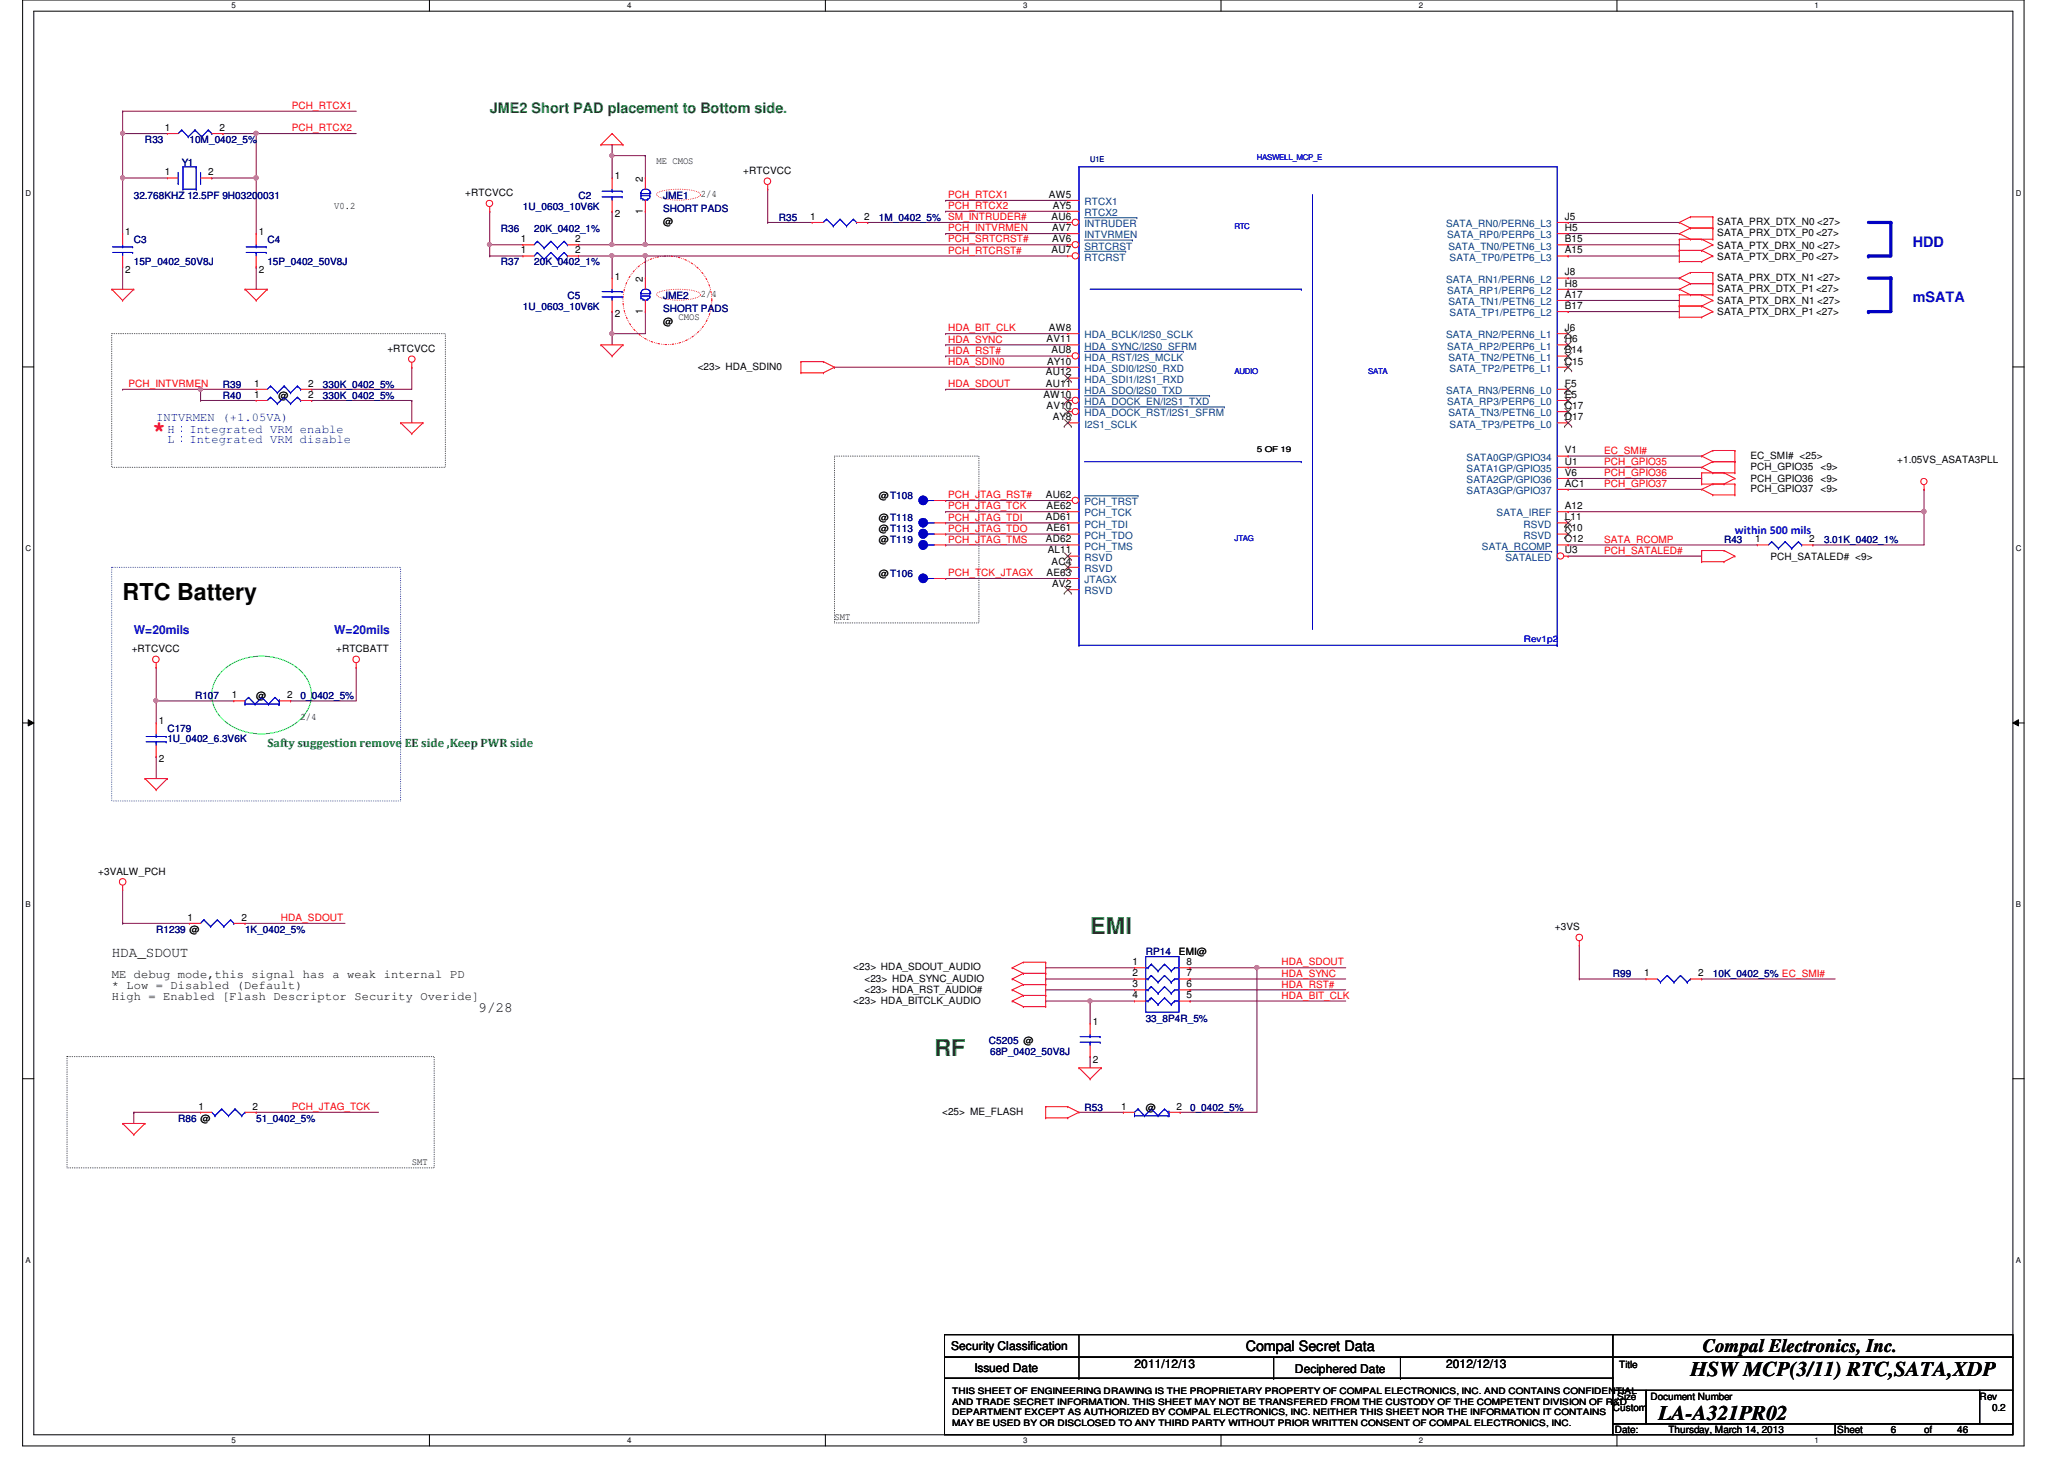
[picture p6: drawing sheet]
<svg xmlns="http://www.w3.org/2000/svg" width="297mm" height="210mm" viewBox="0 0 297 210" stroke-linecap="round" stroke-linejoin="round" font-family="sans-serif">
<defs><g id="words">
<text font-size="3.3" x="17.6" y="86.4">RTC Battery</text>
<g font-size="3.3" fill="#008000">
<text x="156.9" y="134.4">EMI</text>
<text x="134.5" y="152">RF</text>
</g>
<text font-size="3.2" fill="#f00" x="22" y="62.8">*</text>
<g font-size="3">
<text x="243.3" y="198">HSW MCP(3/11) RTC,SATA,XDP</text>
<text x="238.7" y="204.3">LA-A321PR02</text>
</g>
<text font-size="2.7" x="245.1" y="194.5">Compal Electronics, Inc.</text>
<text font-size="2.1" fill="#008000" x="70.5" y="16.3">JME2 Short PAD placement to Bottom side.</text>
<g font-size="2.1" fill="#00f">
<text x="275.3" y="35.5">HDD</text>
<text x="275.3" y="43.5">mSATA</text>
</g>
<g font-size="2.1">
<text x="16.1" y="137.6">HDA_SDOUT</text>
<text x="68.9" y="145.6">9/28</text>
<text x="179.3" y="194.4">Compal Secret Data</text>
</g>
<g font-size="1.7" fill="#00f">
<text x="22.5" y="60.6">INTVRMEN (+1.05VA)</text>
<text x="24.1" y="63.8">L：Integrated VRM disable</text>
<text x="24.1" y="62.2">H：Integrated VRM enable</text>
<text x="249.7" y="76.9">within 500 mils</text>
<text x="19.3" y="91.2">W=20mils</text>
<text x="48.1" y="91.2">W=20mils</text>
</g>
<text font-size="1.7" fill="#008000" x="38.5" y="107.4">Safty suggestion remove EE side ,Keep PWR side</text>
<g font-size="1.7">
<text x="16.1" y="140.6">ME debug mode,this signal has a weak internal PD</text>
<text x="16.1" y="142.2">* Low = Disabled (Default)</text>
<text x="16.1" y="143.8">High = Enabled [Flash Descriptor Security Overide]</text>
<text x="136.9" y="194.3">Security Classification</text>
<text x="140.2" y="197.3">Issued Date</text>
<text x="163.3" y="196.8">2011/12/13</text>
<text x="186.3" y="197.5">Deciphered Date</text>
<text x="208.1" y="196.8">2012/12/13</text>
</g>
<g font-size="1.4" fill="#f00">
<text x="42" y="15.7">PCH_RTCX1</text>
<text x="42" y="18.9">PCH_RTCX2</text>
<text x="136.4" y="28.5">PCH_RTCX1</text>
<text x="136.4" y="30.1">PCH_RTCX2</text>
<text x="136.4" y="33.3">PCH_INTVRMEN</text>
<text x="136.4" y="34.9">PCH_SRTCRST#</text>
<text x="136.4" y="36.5">PCH_RTCRST#</text>
<text x="136.4" y="47.7">HDA_BIT_CLK</text>
<text x="136.4" y="49.3">HDA_SYNC</text>
<text x="136.4" y="50.9">HDA_RST#</text>
<text x="136.4" y="52.5">HDA_SDIN0</text>
<text x="18.5" y="55.7">PCH_INTVRMEN</text>
<text x="136.4" y="55.7">HDA_SDOUT</text>
<text x="230.8" y="65.3">EC_SMI#</text>
<text x="136.4" y="71.7">PCH_JTAG_RST#</text>
<text x="230.8" y="66.9">PCH_GPIO35</text>
<text x="230.8" y="70.1">PCH_GPIO37</text>
<text x="230.8" y="68.5">PCH_GPIO36</text>
<text x="136.4" y="73.3">PCH_JTAG_TCK</text>
<text x="136.4" y="74.9">PCH_JTAG_TDI</text>
<text x="136.4" y="76.5">PCH_JTAG_TDO</text>
<text x="136.4" y="82.9">PCH_TCK_JTAGX</text>
<text x="136.4" y="78.1">PCH_JTAG_TMS</text>
<text x="230.8" y="78.1">SATA_RCOMP</text>
<text x="230.8" y="79.7">PCH_SATALED#</text>
<text x="40.4" y="132.5">HDA_SDOUT</text>
<text x="184.4" y="143.7">HDA_BIT_CLK</text>
<text x="184.4" y="142.1">HDA_RST#</text>
<text x="184.4" y="140.5">HDA_SYNC</text>
<text x="184.4" y="138.9">HDA_SDOUT</text>
<text x="42" y="159.7">PCH_JTAG_TCK</text>
</g>
<g font-size="1.4" fill="#000080">
<text x="20.9" y="20.6">R33</text>
<text x="26.2" y="23.9">Y1</text>
<text x="27.3" y="20.6">10M_0402_5%</text>
<text x="19.3" y="28.6">32.768KHZ 12.5PF 9H03200031</text>
<text x="83.3" y="28.6">C2</text>
<text x="95.4" y="28.6">JME1</text>
<text x="19.3" y="35">C3</text>
<text x="38.5" y="35">C4</text>
<text x="72.1" y="33.4">R36</text>
<text x="75.3" y="30.2">1U_0603_10V6K</text>
<text x="76.9" y="33.4">20K_0402_1%</text>
<text x="95.4" y="30.5">SHORT PADS</text>
<text x="112.1" y="31.7">R35</text>
<text x="126.5" y="31.7">1M_0402_5% SM_INTRUDER#</text>
<text x="19.3" y="38.2">15P_0402_50V8J</text>
<text x="38.5" y="38.2">15P_0402_50V8J</text>
<text x="72.1" y="38.2">R37</text>
<text x="76.9" y="38.2">20K_0402_1%</text>
<text x="75.3" y="44.6">1U_0603_10V6K</text>
<text x="81.7" y="43">C5</text>
<text x="95.4" y="43">JME2</text>
<text x="95.4" y="44.9">SHORT PADS</text>
<text x="32.1" y="57.4">R40</text>
<text x="32.1" y="55.8">R39</text>
<text x="46.5" y="57.4">330K_0402_5%</text>
<text x="46.5" y="55.8">330K_0402_5%</text>
<text x="248.1" y="78.2">R43</text>
<text x="262.5" y="78.2">3.01K_0402_1%</text>
<text x="28.1" y="100.6">R107</text>
<text x="43.3" y="100.6">0_0402_5%</text>
<text x="24.1" y="105.4">C179</text>
<text x="24.1" y="106.8">1U_0402_6.3V6K</text>
<text x="22.5" y="134.2">R1239 @</text>
<text x="35.3" y="134.2">1K_0402_5%</text>
<text x="164.9" y="137.4">RP14</text>
<text x="232.1" y="140.6">R99</text>
<text x="246.5" y="140.6">10K_0402_5% EC_SMI#</text>
<text x="164.9" y="147">33_8P4R_5%</text>
<text x="142.3" y="150.2">C5205 @</text>
<text x="142.5" y="151.8">68P_0402_50V8J</text>
<text x="25.7" y="161.4">R86 @</text>
<text x="36.9" y="161.4">51_0402_5%</text>
<text x="156.1" y="159.8">R53</text>
<text x="171.3" y="159.8">0_0402_5%</text>
</g>
<g font-size="1.4">
<text x="23.7" y="18.8">1</text>
<text x="31.6" y="18.8">2</text>
<text x="94.5" y="23.6">ME CMOS</text>
<text x="23.7" y="25.2">1</text>
<text x="30" y="25.2">2</text>
<text x="67" y="28.2">+RTCVCC</text>
<text x="88.5" y="25.8">1</text>
<text x="92.5" y="26.1" transform="rotate(-90 92.5 26.1)">2</text>
<text x="100.9" y="28.4">2/4</text>
<text x="107" y="25.1">+RTCVCC</text>
<text x="151" y="28.4">AW5</text>
<text x="18" y="33.8">1</text>
<text x="37.2" y="33.8">1</text>
<text x="48.1" y="30">V0.2</text>
<text x="75" y="34.8">1</text>
<text x="82.8" y="34.8">2</text>
<text x="88.5" y="31.3">2</text>
<text x="92.5" y="30.7" transform="rotate(-90 92.5 30.7)">1</text>
<text x="95.4" y="32.4">@</text>
<text x="116.6" y="31.6">1</text>
<text x="124.4" y="31.6">2</text>
<text x="151.3" y="31.6">AU6</text>
<text x="151.4" y="33.2">AV7</text>
<text x="151.4" y="34.8">AV6</text>
<text x="151.5" y="30">AY5</text>
<text x="225.2" y="31.6">J5</text>
<text x="225.2" y="33.2">H5</text>
<text x="225.2" y="34.8">B15</text>
<text x="247.1" y="34">SATA_PRX_DTX_P0 &lt;27&gt;</text>
<text x="247.1" y="35.8">SATA_PTX_DRX_N0 &lt;27&gt;</text>
<text x="247.1" y="32.4">SATA_PRX_DTX_N0 &lt;27&gt;</text>
<text x="18" y="39.3">2</text>
<text x="37.2" y="39.3">2</text>
<text x="75" y="36.4">1</text>
<text x="82.8" y="36.4">2</text>
<text x="88.5" y="40.2">1</text>
<text x="92.5" y="40.5" transform="rotate(-90 92.5 40.5)">2</text>
<text x="151.3" y="36.4">AU7</text>
<text x="225.2" y="36.4">A15</text>
<text x="225.2" y="41.2">H8</text>
<text x="225.2" y="39.6">J8</text>
<text x="247.1" y="37.4">SATA_PTX_DRX_P0 &lt;27&gt;</text>
<text x="247.1" y="42">SATA_PRX_DTX_P1 &lt;27&gt;</text>
<text x="247.1" y="40.4">SATA_PRX_DTX_N1 &lt;27&gt;</text>
<text x="88.5" y="45.7">2</text>
<text x="92.5" y="45.1" transform="rotate(-90 92.5 45.1)">1</text>
<text x="95.4" y="46.8">@</text>
<text x="97.7" y="46">CMOS</text>
<text x="100.9" y="42.8">2/4</text>
<text x="151" y="47.6">AW8</text>
<text x="225.2" y="42.8">A17</text>
<text x="225.2" y="44.4">B17</text>
<text x="225.2" y="47.6">J6</text>
<text x="247.1" y="43.8">SATA_PTX_DRX_N1 &lt;27&gt;</text>
<text x="247.1" y="45.4">SATA_PTX_DRX_P1 &lt;27&gt;</text>
<text x="55.7" y="50.6">+RTCVCC</text>
<text x="100.4" y="53.2">&lt;23&gt; HDA_SDIN0</text>
<text x="150.6" y="49.2">AV11</text>
<text x="150.7" y="52.5">AY10</text>
<text x="151.3" y="50.8">AU8</text>
<text x="225.2" y="49.2">H6</text>
<text x="225.2" y="50.8">B14</text>
<text x="225.2" y="52.5">C15</text>
<text x="36.6" y="57.2">1</text>
<text x="36.6" y="55.6">1</text>
<text x="40.1" y="57.4">@</text>
<text x="44.4" y="57.2">2</text>
<text x="44.4" y="55.6">2</text>
<text x="150.2" y="57.2">AW10</text>
<text x="150.5" y="55.6">AU11</text>
<text x="150.5" y="54">AU12</text>
<text x="150.6" y="58.8">AV10</text>
<text x="225.2" y="55.6">F5</text>
<text x="225.2" y="57.2">E5</text>
<text x="225.2" y="58.8">C17</text>
<text x="151.5" y="60.5">AY8</text>
<text x="225.2" y="60.5">D17</text>
<text x="225.2" y="65.2">V1</text>
<text x="251.9" y="66">EC_SMI# &lt;25&gt;</text>
<text x="126.5" y="71.8">@T108</text>
<text x="150.5" y="71.6">AU62</text>
<text x="225.2" y="66.8">U1</text>
<text x="225.2" y="68.5">V6</text>
<text x="225.2" y="70">AC1</text>
<text x="251.9" y="67.6">PCH_GPIO35</text>
<text x="251.9" y="70.8">PCH_GPIO37</text>
<text x="251.9" y="69.4">PCH_GPIO36</text>
<text x="262" y="67.6">&lt;9&gt;</text>
<text x="262" y="70.8">&lt;9&gt;</text>
<text x="262" y="69.4">&lt;9&gt;</text>
<text x="273" y="66.6">+1.05VS_ASATA3PLL</text>
<text x="126.5" y="75">@T118</text>
<text x="126.5" y="76.6">@T113</text>
<text x="150.5" y="74.8">AD61</text>
<text x="150.6" y="73.2">AE62</text>
<text x="150.6" y="76.5">AE61</text>
<text x="225.2" y="73.2">A12</text>
<text x="225.2" y="76.5">K10</text>
<text x="225.2" y="74.8">L11</text>
<text x="126.5" y="83">@T106</text>
<text x="126.5" y="78.2">@T119</text>
<text x="150.5" y="78">AD62</text>
<text x="150.6" y="82.8">AE63</text>
<text x="150.8" y="79.6">AL11</text>
<text x="151.3" y="81.2">AC4</text>
<text x="225.2" y="78">C12</text>
<text x="225.2" y="79.6">U3</text>
<text x="252.6" y="78">1</text>
<text x="254.8" y="80.6">PCH_SATALED# &lt;9&gt;</text>
<text x="260.4" y="78">2</text>
<text x="120.1" y="89.2">SMT</text>
<text x="151.4" y="84.5">AV2</text>
<text x="19" y="93.9">+RTCVCC</text>
<text x="48.4" y="93.9">+RTCBATT</text>
<text x="33.4" y="100.5">1</text>
<text x="36.9" y="100.6">@</text>
<text x="41.3" y="100.5">2</text>
<text x="22.9" y="104.2">1</text>
<text x="43.3" y="103.6">2/4</text>
<text x="22.9" y="109.7">2</text>
<text x="14.1" y="125.9">+3VALW_PCH</text>
<text x="27" y="132.5">1</text>
<text x="34.8" y="132.5">2</text>
<text x="169.7" y="137.4">EMI@</text>
<text x="223.8" y="133.9">+3VS</text>
<text x="122.8" y="139.6">&lt;23&gt; HDA_SDOUT_AUDIO</text>
<text x="124.4" y="141.2">&lt;23&gt; HDA_SYNC_AUDIO</text>
<text x="124.4" y="142.8">&lt;23&gt; HDA_RST_AUDIO#</text>
<text x="163" y="138.9">1</text>
<text x="163" y="140.5">2</text>
<text x="163" y="142">3</text>
<text x="163" y="143.6">4</text>
<text x="170.8" y="138.9">8</text>
<text x="170.8" y="140.5">7</text>
<text x="170.8" y="142">6</text>
<text x="170.8" y="143.6">5</text>
<text x="236.6" y="140.5">1</text>
<text x="244.4" y="140.5">2</text>
<text x="122.8" y="144.4">&lt;23&gt; HDA_BITCLK_AUDIO</text>
<text x="157.3" y="147.4">1</text>
<text x="157.3" y="152.9">2</text>
<text x="28.6" y="159.6">1</text>
<text x="36.4" y="159.6">2</text>
<text x="135.6" y="160.4">&lt;25&gt; ME_FLASH</text>
<text x="161.4" y="159.6">1</text>
<text x="164.9" y="159.8">@</text>
<text x="169.3" y="159.6">2</text>
<text x="59.3" y="167.6">SMT</text>
<text x="233" y="196.8">Title</text>
<text x="232.1" y="203">Custom</text>
<text x="232.7" y="201.4">Size</text>
<text x="237.5" y="201.4">Document Number</text>
<text x="284.9" y="201.4">Rev</text>
<text x="286.7" y="203">0.2</text>
<text x="232.4" y="206.2">Date:</text>
<text x="240.1" y="206.2">Thursday, March 14, 2013</text>
<text x="264.4" y="206.2">Sheet</text>
<text x="272.1" y="206.2">6</text>
<text x="276.9" y="206.2">of</text>
<text x="281.7" y="206.2">46</text>
</g>
<g font-size="1.4" fill="#004080">
<text x="156.1" y="29.5">RTCX1</text>
<text x="156.1" y="34.3">INTVRMEN</text>
<text x="156.1" y="35.9">SRTCRST</text>
<text x="156.1" y="32.7">INTRUDER</text>
<text x="156.1" y="31.1">RTCX2</text>
<text x="208.1" y="32.7">SATA_RN0/PERN6_L3</text>
<text x="208.3" y="34.3">SATA_RP0/PERP6_L3</text>
<text x="208.4" y="35.9">SATA_TN0/PETN6_L3</text>
<text x="156.1" y="37.5">RTCRST</text>
<text x="208.1" y="40.7">SATA_RN1/PERN6_L2</text>
<text x="208.6" y="37.5">SATA_TP0/PETP6_L3</text>
<text x="208.3" y="42.3">SATA_RP1/PERP6_L2</text>
<text x="208.4" y="43.9">SATA_TN1/PETN6_L2</text>
<text x="208.6" y="45.5">SATA_TP1/PETP6_L2</text>
<text x="156.1" y="48.7">HDA_BCLK/I2S0_SCLK</text>
<text x="156.1" y="50.3">HDA_SYNC/I2S0_SFRM</text>
<text x="156.1" y="51.9">HDA_RST/I2S_MCLK</text>
<text x="156.1" y="53.5">HDA_SDI0/I2S0_RXD</text>
<text x="208.1" y="48.7">SATA_RN2/PERN6_L1</text>
<text x="208.3" y="50.3">SATA_RP2/PERP6_L1</text>
<text x="208.4" y="51.9">SATA_TN2/PETN6_L1</text>
<text x="208.6" y="53.5">SATA_TP2/PETP6_L1</text>
<text x="156.1" y="56.7">HDA_SDO/I2S0_TXD</text>
<text x="156.1" y="55.1">HDA_SDI1/I2S1_RXD</text>
<text x="156.1" y="58.3">HDA_DOCK_EN/I2S1_TXD</text>
<text x="156.1" y="59.9">HDA_DOCK_RST/I2S1_SFRM</text>
<text x="208.1" y="56.7">SATA_RN3/PERN6_L0</text>
<text x="208.3" y="58.3">SATA_RP3/PERP6_L0</text>
<text x="208.4" y="59.9">SATA_TN3/PETN6_L0</text>
<text x="156.1" y="61.5">I2S1_SCLK</text>
<text x="208.6" y="61.5">SATA_TP3/PETP6_L0</text>
<text x="211.1" y="66.3">SATA0GP/GPIO34</text>
<text x="211.1" y="67.9">SATA1GP/GPIO35</text>
<text x="211.1" y="69.5">SATA2GP/GPIO36</text>
<text x="211.1" y="71.1">SATA3GP/GPIO37</text>
<text x="156.1" y="72.7">PCH_TRST</text>
<text x="156.1" y="74.3">PCH_TCK</text>
<text x="156.1" y="75.9">PCH_TDI</text>
<text x="156.1" y="77.5">PCH_TDO</text>
<text x="215.4" y="74.3">SATA_IREF</text>
<text x="219.2" y="77.5">RSVD</text>
<text x="219.2" y="75.9">RSVD</text>
<text x="156.1" y="83.9">JTAGX</text>
<text x="156.1" y="80.7">RSVD</text>
<text x="156.1" y="82.3">RSVD</text>
<text x="156.1" y="79.1">PCH_TMS</text>
<text x="213.3" y="79.1">SATA_RCOMP</text>
<text x="216.7" y="80.7">SATALED</text>
<text x="156.1" y="85.5">RSVD</text>
</g>
<text font-size="1.3" fill="#00f" x="219.3" y="92.4">Rev1p2</text>
<g font-size="1.3">
<text x="137" y="200.6">THIS SHEET OF ENGINEERING DRAWING IS THE PROPRIETARY PROPERTY OF COMPAL ELECTRONICS, INC. AND CONTAINS CONFIDENTIAL</text>
<text x="137" y="202.1">AND TRADE SECRET INFORMATION. THIS SHEET MAY NOT BE TRANSFERED FROM THE CUSTODY OF THE COMPETENT DIVISION OF R&amp;D</text>
<text x="137" y="203.6">DEPARTMENT EXCEPT AS AUTHORIZED BY COMPAL ELECTRONICS, INC. NEITHER THIS SHEET NOR THE INFORMATION IT CONTAINS</text>
<text x="137" y="205.1">MAY BE USED BY OR DISCLOSED TO ANY THIRD PARTY WITHOUT PRIOR WRITTEN CONSENT OF COMPAL ELECTRONICS, INC.</text>
</g>
<g font-size="1.1">
<text x="33.3" y="1.1">5</text>
<text x="90.3" y="1.1">4</text>
<text x="147.2" y="1.1">3</text>
<text x="204.2" y="1.1">2</text>
<text x="261.2" y="1.1">1</text>
<text x="3.7" y="28.2">D</text>
<text x="290.1" y="28.2">D</text>
<text x="180.9" y="65">5 OF 19</text>
<text x="3.7" y="79.3">C</text>
<text x="290.1" y="79.3">C</text>
<text x="3.7" y="130.6">B</text>
<text x="290.1" y="130.6">B</text>
<text x="3.7" y="181.7">A</text>
<text x="290.1" y="181.7">A</text>
<text x="33.3" y="207.6">5</text>
<text x="90.3" y="207.6">4</text>
<text x="147.2" y="207.6">3</text>
<text x="204.2" y="207.6">2</text>
<text x="261.2" y="207.6">1</text>
</g>
<text font-size="1.1" fill="#000080" x="156.9" y="23.4">U1E</text>
<g font-size="1.1" fill="#00f">
<text x="180.9" y="23.1">HASWELL_MCP_E</text>
<text x="177.7" y="33">RTC</text>
<text x="177.7" y="53.8">AUDIO</text>
<text x="196.9" y="53.8">SATA</text>
<text x="177.7" y="77.8">JTAG</text>
</g>
</g></defs>
<path d="M3.3 0h288v208h-288zM4.9 1.6h284.8v204.8h-284.8z" fill="none" stroke="#000" stroke-width=".14"/>
<g fill="#fff">
<path d="M33.3 .2h.6v1.2h-.6z"/>
<path d="M33.3 206.6h.6v1.2h-.6z"/>
</g>
<path d="M61.8 0v1.6M61.8 206.4v1.6" fill="none" stroke="#000" stroke-width=".14"/>
<g fill="#fff">
<path d="M90.3 .2h.5v1.2h-.5z"/>
<path d="M90.3 206.6h.5v1.2h-.5z"/>
</g>
<path d="M118.8 0v1.6M118.8 206.4v1.6" fill="none" stroke="#000" stroke-width=".14"/>
<g fill="#fff">
<path d="M147.2 .2h.6v1.2h-.6z"/>
<path d="M147.2 206.6h.6v1.2h-.6z"/>
</g>
<path d="M175.7 0v1.6M175.7 206.4v1.6" fill="none" stroke="#000" stroke-width=".14"/>
<g fill="#fff">
<path d="M204.2 .2h.6v1.2h-.6z"/>
<path d="M204.2 206.6h.6v1.2h-.6z"/>
</g>
<path d="M232.7 0v1.6M232.7 206.4v1.6" fill="none" stroke="#000" stroke-width=".14"/>
<g fill="#fff">
<path d="M261.2 .2h.5v1.2h-.5z"/>
<path d="M261.2 206.6h.5v1.2h-.5z"/>
<path d="M3.7 27.2h.7v1.2h-.7z"/>
<path d="M290.1 27.2h.8v1.2h-.8z"/>
<path d="M3.7 78.4h.7v1.1h-.7z"/>
<path d="M290.1 78.4h.8v1.1h-.8z"/>
</g>
<path d="M3.3 52.8h1.6M289.7 52.8h1.6" fill="none" stroke="#000" stroke-width=".14"/>
<g fill="#fff">
<path d="M3.7 129.6h.7v1.2h-.7z"/>
<path d="M290.1 129.6h.7v1.2h-.7z"/>
</g>
<path d="M3.3 104h1.6M4.1 103.5l.8 .5-.8 .4zM289.7 104l.8-.5v.9zM289.7 104h1.6" fill="none" stroke="#000" stroke-width=".14"/>
<path d="M4.1 103.5l.8 .5-.8 .4zM289.7 104l.8-.5v.9z" fill="#000"/>
<g fill="#fff">
<path d="M3.7 180.8h.7v1.1h-.7z"/>
<path d="M290.1 180.8h.7v1.1h-.7z"/>
</g>
<path d="M3.3 155.2h1.6M289.7 155.2h1.6" fill="none" stroke="#000" stroke-width=".14"/>
<circle cx="96.1" cy="43.2" r="6.4" fill="none" stroke="#f00" stroke-width=".14" stroke-dasharray=".3 .3 0 .3 0 .3"/>
<path d="M16.1 48h48v19.2h-48z" fill="none" stroke="#000" stroke-width=".14" stroke-dasharray="0 .3"/>
<path d="M268.9 36.8h3.2" fill="none" stroke="#00f" stroke-width=".47"/>
<circle cx="268.9" cy="36.8" r=".23" fill="#00f"/>
<path d="M268.9 40h3.2" fill="none" stroke="#00f" stroke-width=".47"/>
<circle cx="272.1" cy="40" r=".23" fill="#00f"/>
<path d="M272.1 40v4.8" fill="none" stroke="#00f" stroke-width=".47"/>
<circle cx="272.1" cy="40" r=".23" fill="#00f"/>
<path d="M268.9 44.8h3.2" fill="none" stroke="#00f" stroke-width=".47"/>
<circle cx="268.9" cy="44.8" r=".23" fill="#00f"/>
<path d="M268.9 32h3.2" fill="none" stroke="#00f" stroke-width=".47"/>
<circle cx="272.1" cy="32" r=".23" fill="#00f"/>
<path d="M272.1 32v4.8" fill="none" stroke="#00f" stroke-width=".47"/>
<circle cx="272.1" cy="32" r=".23" fill="#00f"/>
<path d="M16.1 81.6h41.6v33.6h-41.6z" fill="none" stroke="#00f" stroke-width=".14" stroke-dasharray="0 .3"/>
<path d="M31.8 96.7a8.4 8.4 0 0 1 11.9 .2 4.7 4.7 0 0 1-1.3 7.3 8.6 8.6 0 0 1-10.6-.9 4.6 4.6 0 0 1 0-6.6z" fill="none" stroke="#00ff40" stroke-width=".14"/>
<path d="M120.1 65.6h20.8v24h-20.8zM9.6 152h52.9v16h-52.9z" fill="none" stroke="#000" stroke-width=".14" stroke-dasharray="0 .3"/>
<path d="M94.6 27.8a8.9 8.9 0 0 1 5.8-.2l.3 .2 .1 .2a1.85 1.85 0 0 1-1.5 .7 8.3 8.3 0 0 1-4.7-.5l-.1-.2zM94.6 42.2a8.9 8.9 0 0 1 5.8-.2l.3 .2 .1 .2a1.85 1.85 0 0 1-1.5 .7 8.3 8.3 0 0 1-4.7-.5l-.1-.2z" fill="none" stroke="#f00" stroke-width=".14" stroke-dasharray="0 .3"/>
<g fill="none" stroke="#800040" stroke-width=".14">
<path d="M17.6 19.2h.1M17.6 19.2v6.4M36.9 19.2h.1M36.9 19.2h14.4M17.6 25.6h.1M17.6 25.6h6.5M30.5 25.6h.1M30.5 25.6h6.4M110.5 32h.1M110.5 27.2h.1M110.5 32h6.4M110.5 27.2v4.8"/>
<path d="M124.9 32h.1M124.9 32h28.8M136.1 30.4h.1M136.1 28.8h.1M136.1 33.6h.1M136.1 30.4h17.6M136.1 28.8h17.6M136.1 33.6h17.6M225.7 32h.1M225.7 33.6h.1M225.7 35.2h.1M225.7 36.8h.1"/>
<path d="M225.7 32h16M225.7 33.6h16M225.7 35.2h16M225.7 36.8h16M120.1 52.8h.1M120.1 52.8h33.6M136.1 48h.1M136.1 49.6h.1M136.1 51.2h.1M136.1 56h.1M136.1 48h17.6M136.1 49.6h17.6"/>
<path d="M136.1 51.2h17.6M136.1 56h17.6M225.7 40h.1M225.7 41.6h.1M225.7 43.2h.1M225.7 44.8h.1M225.7 40h16M225.7 41.6h16M225.7 43.2h16M225.7 44.8h16M136.1 72h.1M136.1 73.6h.1"/>
<path d="M136.1 75.2h.1M136.1 76.8h.1M136.1 78.4h.1M136.1 78.4h17.6M136.1 72h17.6M136.1 73.6h17.6M136.1 75.2h17.6M136.1 76.8h17.6M225.7 78.4h.1M225.7 67.2h.1M225.7 78.4h27.2M225.7 67.2h19.2"/>
<path d="M136.1 83.2h.1M136.1 83.2h17.6"/>
</g>
<circle cx="36.9" cy="19.2" r=".31" fill="#f0f"/>
<circle cx="36.9" cy="19.2" r=".31" fill="none" stroke="#f0f" stroke-width=".14"/>
<path d="M32.1 19.2h.1M32.1 19.2h4.8M36.9 19.2h.1M36.9 19.2v14.4M17.6 38.4h.1M17.6 38.4v3.2M36.9 25.6h.1" fill="none" stroke="#800040" stroke-width=".14"/>
<circle cx="36.8" cy="25.6" r=".32" fill="#f0f"/>
<circle cx="36.8" cy="25.6" r=".32" fill="none" stroke="#f0f" stroke-width=".14"/>
<path d="M17.6 16h.1M17.6 19.2h.1M17.6 16h33.7M17.6 19.2h6.5M36.9 38.4h.1M36.9 38.4v3.2" fill="none" stroke="#800040" stroke-width=".14"/>
<circle cx="17.7" cy="19.2" r=".3" fill="#f0f"/>
<circle cx="17.7" cy="19.2" r=".3" fill="none" stroke="#f0f" stroke-width=".14"/>
<path d="M17.6 25.6h.1M17.6 25.6v8" fill="none" stroke="#800040" stroke-width=".14"/>
<circle cx="17.6" cy="25.6" r=".31" fill="#f0f"/>
<circle cx="17.6" cy="25.6" r=".31" fill="none" stroke="#f0f" stroke-width=".14"/>
<path d="M17.6 16h.1M17.6 16v3.2M88.1 44.8h.1M88.1 48h.1M88.1 44.8v3.2M88.1 48h4.8" fill="none" stroke="#800040" stroke-width=".14"/>
<circle cx="88.1" cy="48" r=".3" fill="#f0f"/>
<circle cx="88.1" cy="48" r=".3" fill="none" stroke="#f0f" stroke-width=".14"/>
<path d="M70.5 30.4h.1M70.5 30.4v4.8M88.1 36.8h.1M88.1 36.8v3.2M88.1 36.8h4.8M92.9 36.8h.1M92.9 36.8v3.2M88.1 48h.1M88.1 48v1.6M92.9 44.8h.1M92.9 44.8v3.2" fill="none" stroke="#800040" stroke-width=".14"/>
<circle cx="70.4" cy="35.2" r=".3" fill="#f0f"/>
<circle cx="70.4" cy="35.2" r=".3" fill="none" stroke="#f0f" stroke-width=".14"/>
<path d="M70.5 35.2h.1M70.5 35.2h4.8M88.1 22.4h.1M88.1 22.4v3.2" fill="none" stroke="#800040" stroke-width=".14"/>
<circle cx="88.1" cy="22.4" r=".3" fill="#f0f"/>
<circle cx="88.1" cy="22.4" r=".3" fill="none" stroke="#f0f" stroke-width=".14"/>
<path d="M83.3 36.8h.1M83.3 36.8h4.8M88.1 22.4h.1M88.1 22.4h4.8M92.9 22.4h.1M92.9 22.4v3.2" fill="none" stroke="#800040" stroke-width=".14"/>
<circle cx="88.1" cy="36.8" r=".3" fill="#f0f"/>
<circle cx="88.1" cy="36.8" r=".3" fill="none" stroke="#f0f" stroke-width=".14"/>
<path d="M70.5 36.8h.1M70.5 35.2h.1M70.5 36.8h4.8M70.5 35.2v1.6M83.3 35.2h.1M88.1 20.8h.1M88.1 30.4h.1M88.1 35.2h.1M88.1 20.8v1.6M88.1 30.4v4.8M92.9 30.4h.1M92.9 30.4v4.8h-9.6" fill="none" stroke="#800040" stroke-width=".14"/>
<circle cx="88.1" cy="35.2" r=".3" fill="#f0f"/>
<circle cx="88.1" cy="35.2" r=".3" fill="none" stroke="#f0f" stroke-width=".14"/>
<path d="M92.9 35.2h.1M92.9 35.2h60.8" fill="none" stroke="#800040" stroke-width=".14"/>
<circle cx="92.9" cy="35.2" r=".31" fill="#f0f"/>
<circle cx="92.9" cy="35.2" r=".31" fill="none" stroke="#f0f" stroke-width=".14"/>
<path d="M92.9 36.8h.1M92.9 36.8h60.8" fill="none" stroke="#800040" stroke-width=".14"/>
<circle cx="92.9" cy="36.8" r=".31" fill="#f0f"/>
<circle cx="92.9" cy="36.8" r=".31" fill="none" stroke="#f0f" stroke-width=".14"/>
<path d="M28.9 56h.1M28.9 56h8M44.9 57.6h.1M44.9 56h.1M44.9 57.6h14.4M59.3 57.6h.1M59.3 52.8h.1M59.3 52.8v3.2h-14.4M59.3 57.6v3.2" fill="none" stroke="#800040" stroke-width=".14"/>
<circle cx="28.9" cy="56" r=".31" fill="#f0f"/>
<circle cx="28.9" cy="56" r=".31" fill="none" stroke="#f0f" stroke-width=".14"/>
<g fill="none" stroke="#800040" stroke-width=".14">
<path d="M17.6 56h.1M17.6 56h11.3M28.9 57.6h.1M28.9 56h.1M28.9 57.6h8M28.9 56v1.6M225.7 65.6h.1M225.7 70.4h.1M225.7 65.6h19.2M225.7 70.4h19.2M225.7 68.8h19.2M244.9 68.8h.1"/>
<path d="M260.9 78.4h.1M276.9 73.6h.1M276.9 73.6v4.8h-16M225.7 80h.1M225.7 80h19.2M150.5 139.2h.1M150.5 139.2h12.8M150.5 140.8h.1M150.5 140.8h12.8M156.9 144h.1M156.9 144h6.4"/>
</g>
<circle cx="156.9" cy="144" r=".31" fill="#f0f"/>
<circle cx="156.9" cy="144" r=".31" fill="none" stroke="#f0f" stroke-width=".14"/>
<path d="M180.9 139.2h.1M180.9 139.2h12.8M171.3 144h.1M171.3 142.4h.1M171.3 140.8h.1M171.3 144h22.4M171.3 142.4h22.4M171.3 140.8h22.4" fill="none" stroke="#800040" stroke-width=".14"/>
<circle cx="180.9" cy="139.2" r=".31" fill="#f0f"/>
<circle cx="180.9" cy="139.2" r=".31" fill="none" stroke="#f0f" stroke-width=".14"/>
<g fill="none" stroke="#800040" stroke-width=".14">
<path d="M225.7 73.6h.1M225.7 73.6h51.2M51.3 96h.1M51.3 96v4.8M22.5 100.8h.1M22.5 108.8h.1M22.5 100.8v3.2M22.5 108.8v3.2M17.6 128h.1M17.6 132.8h.1M17.6 128v4.8M17.6 132.8h9.7"/>
<path d="M35.3 132.8h.1M35.3 132.8h14.4M19.3 160h.1M19.3 160h9.6M19.3 160v1.6M36.9 160h.1M36.9 160h17.6M155.3 160h6.4M161.7 160h.1M169.8 160h.1M169.8 160h11.1"/>
</g>
<circle cx="276.9" cy="73.6" r=".32" fill="#f0f"/>
<circle cx="276.9" cy="73.6" r=".32" fill="none" stroke="#f0f" stroke-width=".14"/>
<g fill="none" stroke="#800040" stroke-width=".14">
<path d="M276.9 70.4h.1M276.9 70.4v3.2M22.5 100.8h.1M22.5 100.8h11.2M171.3 139.2h.1M171.3 139.2h9.6M180.9 139.2h.1M180.9 139.2v20.8M150.5 142.4h.1M150.5 144h.1M150.5 142.4h12.8M150.5 144h6.4"/>
<path d="M156.9 152h.1M156.9 144h.1M156.9 144v3.2M156.9 152v1.6"/>
</g>
<circle cx="22.4" cy="100.8" r=".3" fill="#f0f"/>
<circle cx="22.4" cy="100.8" r=".3" fill="none" stroke="#f0f" stroke-width=".14"/>
<path d="M22.5 96h.1M22.5 96v4.8M41.8 100.8h.1M41.8 100.8h9.5M227.3 136h.1M227.3 136v4.8M227.3 140.8h.1M227.3 140.8h9.6M244.9 140.8h.1M244.9 140.8h19.2" fill="none" stroke="#800040" stroke-width=".14"/>
<g fill="none" stroke="#f00" stroke-width=".14">
<path d="M88.1 19.2h.1M88.1 19.2l1.6 1.6M88.1 19.2l-1.6 1.6M70.5 30.4h.1M70.5 29.8v.6M86.5 20.8h.1M86.5 20.8h3.2M89.7 20.8h.1M110.5 27.2h.1M110.5 26.6v.6M116.9 32h.1M116.9 32h1.6"/>
<path d="M123.3 32h1.6M124.9 32h.1M241.7 33.6h.1M241.7 34.4h.1M241.7 36h.1M241.7 37.6h.1M241.7 32h.1M241.7 33.6l1.6 .8M241.7 34.4h4.8M241.7 34.4v3.2M241.7 36h3.2M241.7 37.6h3.2"/>
<path d="M241.7 32l1.6 .8M243.3 32.8h.1M243.3 34.4h.1M243.3 31.2h.1M243.3 39.2h.1M243.3 32.8h3.2M243.3 32.8l-1.6 .8M243.3 31.2h3.2M243.3 31.2l-1.6 .8M243.3 39.2h3.2M243.3 39.2l-1.6 .8M244.9 34.4h.1"/>
<path d="M244.9 36h.1M244.9 37.6h.1M244.9 34.4l1.6 .8M244.9 36l1.6 .8M246.5 34.4h.1M246.5 32.8h.1M246.5 35.2h.1M246.5 36.8h.1M246.5 31.2h.1M246.5 39.2h.1M246.5 31.2v3.2M246.5 39.2v3.2"/>
<path d="M246.5 35.2l-1.6 .8M246.5 36.8l-1.6 .8M16.1 41.6h.1M16.1 41.6h3.2M16.1 41.6l1.5 1.6M17.6 43.2h.1M19.3 41.6h.1M19.3 41.6l-1.7 1.6M35.3 41.6h.1M35.3 41.6h3.2M35.3 41.6l1.6 1.6M36.9 43.2h.1"/>
<path d="M38.5 41.6h.1M38.5 41.6l-1.6 1.6M59.3 52.8h.1M59.3 52.2v.6M86.5 49.6h.1M86.5 49.6h3.2M86.5 49.6l1.6 1.6M88.1 51.2h.1M89.7 49.6h.1M89.7 49.6l-1.6 1.6M115.3 53.6h.1M115.3 52h.1"/>
<path d="M115.3 52h3.2M115.3 53.6h3.2M115.3 52v1.6M118.5 52h.1M118.5 53.6h.1M118.5 52l1.6 .8M120.1 52.8h.1M120.1 52.8l-1.6 .8M241.7 41.6h.1M241.7 42.4h.1M241.7 44h.1M241.7 45.6h.1"/>
<path d="M241.7 40h.1M241.7 42.4v3.2M241.7 41.6l1.6 .8M241.7 42.4h4.8M241.7 44h3.2M241.7 45.6h3.2M241.7 40l1.6 .8M243.3 40.8h.1M243.3 42.4h.1M243.3 40.8h3.2M243.3 40.8l-1.6 .8M244.9 42.4h.1"/>
<path d="M244.9 44h.1M244.9 45.6h.1M244.9 42.4l1.6 .8M244.9 44l1.6 .8M246.5 42.4h.1M246.5 40.8h.1M246.5 43.2h.1M246.5 44.8h.1M246.5 43.2l-1.6 .8M246.5 44.8l-1.6 .8M57.7 60.8h.1M57.7 60.8h3.2"/>
<path d="M57.7 60.8l1.6 1.6M59.3 62.4h.1M60.9 60.8h.1M60.9 60.8l-1.6 1.6M244.9 79.2h.1M244.9 67.2h.1M244.9 65.6h.1M244.9 70.4h.1M244.9 68h.1M244.9 69.6h.1M244.9 79.2h3.2M244.9 68v1.6"/>
<path d="M244.9 79.2v1.6M244.9 67.2l1.6 .8M244.9 68h4.8M244.9 65.6l1.6 .8M244.9 69.6h4.8M244.9 70.4l1.6 .8M246.5 66.4h.1M246.5 68h.1M246.5 64.8h.1M246.5 69.6h.1M246.5 71.2h.1M246.5 66.4h3.2"/>
<path d="M246.5 66.4l-1.6 .8M246.5 64.8h3.2M246.5 64.8l-1.6 .8M246.5 69.6l-1.6 .8M246.5 71.2h3.2M248.1 79.2h.1M248.1 68h.1M248.1 69.6h.1M248.1 79.2l1.6 .8M248.1 68l1.6 .8M249.7 68h.1M249.7 66.4h.1"/>
<path d="M249.7 64.8h.1M249.7 71.2h.1M249.7 69.6h.1M249.7 68.8h.1M249.7 64.8v3.2M249.7 69.6v1.6M249.7 68.8l-1.6 .8M276.9 70.4h.1M276.9 69.8v.6M22.5 96h.1M22.5 95.4v.6M51.3 96h.1"/>
<path d="M51.3 95.4v.6M244.9 80.8h.1M244.9 80.8h3.2M248.1 80.8h.1M249.7 80h.1M249.7 80l-1.6 .8M20.9 112h.1M20.9 112h3.2M20.9 112l1.6 1.6M22.5 113.6h.1M24.1 112h.1M24.1 112l-1.6 1.6"/>
<path d="M17.6 128h.1M17.6 127.4v.6M27.3 132.8h.1M27.3 132.8h1.6M33.7 132.8h1.6M35.3 132.8h.1M145.7 139.2h.1M145.7 139.2l1.6 .8M147.3 138.4h.1M147.3 138.4l-1.6 .8M147.3 138.4h3.2M150.5 138.4h.1"/>
<path d="M150.5 138.4v6.4M227.3 136h.1M227.3 135.4v.6M145.7 140.8h.1M145.7 144h.1M145.7 142.4h.1M145.7 140.8l1.6 .8M145.7 144l1.6 .8M145.7 142.4l1.6 .8M147.3 140h.1M147.3 141.6h.1M147.3 143.2h.1"/>
<path d="M147.3 144.8h.1M147.3 140l-1.6 .8M147.3 140h3.2M147.3 141.6h3.2M147.3 143.2l-1.6 .8M147.3 143.2h3.2M147.3 144.8h3.2M147.3 141.6l-1.6 .8M150.5 140h.1M150.5 141.6h.1M150.5 159.2h.1M150.5 143.2h.1"/>
<path d="M150.5 144.8h.1M150.5 159.2v1.6M150.5 159.2h3.2M153.7 159.2h.1M153.7 159.2l1.6 .8M155.3 153.6h.1M155.3 153.6h3.2M155.3 153.6l1.6 1.6M156.9 155.2h.1M158.5 153.6h.1M158.5 153.6l-1.6 1.6M17.6 161.6h.1"/>
<path d="M17.6 161.6h3.3M17.6 161.6l1.7 1.6M19.3 163.2h.1M20.9 161.6h.1M20.9 161.6l-1.6 1.6M150.5 160.8h.1M150.5 160.8h3.2M153.7 160.8h.1M155.3 160h.1M155.3 160l-1.6 .8"/>
<circle cx="70.4" cy="29.3" r=".46"/>
<circle cx="110.4" cy="26.1" r=".47"/>
<circle cx="59.3" cy="51.7" r=".46"/>
<circle cx="276.9" cy="69.3" r=".45"/>
<circle cx="22.4" cy="94.9" r=".47"/>
<circle cx="51.3" cy="94.9" r=".47"/>
<circle cx="17.6" cy="126.9" r=".47"/>
<circle cx="227.3" cy="134.9" r=".47"/>
</g>
<g fill="none" stroke="#000" stroke-width=".14">
<path d="M135.9 192h96.2v3.2h-96.2zM135.9 195.2h96.2v3.1h-96.2zM135.9 198.3h96.2v8.1h-96.2zM155.3 195.2h.1M155.3 198.3h.1M155.3 192v6.3M183.3 198.3h.1M183.3 195.2v3.1M201.5 198.3h.1M201.5 195.2v3.1M232.1 192h57.6v3.2h-57.6zM232.1 195.2h57.6v4.8h-57.6z"/>
<path d="M232.1 200h4.8v4.9h-4.8zM232.1 204.9h32v1.5h-32zM236.9 200h48v4.9h-48zM264.1 204.9h25.6v1.5h-25.6zM284.9 200h4.8v4.9h-4.8z"/>
</g>
<g fill="none" stroke="#00f" stroke-width=".14">
<path d="M119 31.5h.1M119 31.5l-.5 .5M119 31.5l.9 1M119.9 32.5h.1M120.9 31.5h.1M120.9 31.5l-1 1M120.9 31.5l.9 1M121.8 32.5h.1M122.8 31.5h.1M122.8 31.5l-1 1M122.8 31.5l.5 .5M123.3 32h.1"/>
<path d="M29.3 132.3h.1M29.3 132.3l-.4 .5M29.3 132.3l1 1M30.3 133.3h.1M31.3 132.3h.1M31.3 132.3l-1 1M31.3 132.3l.9 1M32.2 133.3h.1M33.2 132.3h.1M33.2 132.3l-1 1M33.2 132.3l.5 .5M33.7 132.8h.1"/>
</g>
<circle cx="132.9" cy="83.2" r=".62" fill="#00f"/>
<g fill="none" stroke="#00f" stroke-width=".14">
<path d="M133.5 83.2h.1M133.5 83.2h1"/>
<circle cx="132.9" cy="83.2" r=".62"/>
</g>
<circle cx="132.9" cy="83.2" r=".62" fill="#00f"/>
<g fill="none" stroke="#00f" stroke-width=".14">
<path d="M155.3 24h.1M155.3 24h68.8v68.8M155.3 24v68.8M188.9 28v62.4M156.9 41.6h30.4M187.3 41.6h.1M156.1 66.4h31.2M187.3 66.4h.1M133.5 83.2h.1M133.5 83.2h1M155.3 92.8h.1M155.3 92.8h68.8"/>
<path d="M188.9 90.4h.1M224.1 92.8h.1M31.9 159.6h.1M31.9 159.6l-1 .9M31.9 159.6l1 .9M33.8 159.6h.1M33.8 159.6l-.9 .9M33.8 159.6l1 .9M30.5 160l.4 .5M30.9 160.5h.1M32.9 160.5h.1M34.8 160.5h.1"/>
<path d="M35.3 160h.1M35.3 160l-.5 .5"/>
<circle cx="132.9" cy="83.2" r=".62"/>
</g>
<path d="M153.7 33.6h.1M153.7 33.6h1.6M134.5 83.2h1.6M136.1 83.2h.1M28.9 160h.1M28.9 160h1.6M35.3 160h1.6M36.9 160h.1" fill="none" stroke="#f00" stroke-width=".14"/>
<circle cx="154.8" cy="35.2" r=".46" fill="#fff"/>
<g fill="none" stroke="#f00" stroke-width=".14">
<path d="M153.7 35.2h.1M153.7 35.2h.6"/>
<circle cx="154.8" cy="35.2" r=".46"/>
</g>
<path d="M156.1 34.5h6.9M163 34.5h.1" fill="none" stroke="#004080" stroke-width=".14"/>
<circle cx="154.8" cy="36.8" r=".46" fill="#fff"/>
<g fill="none" stroke="#f00" stroke-width=".14">
<path d="M153.7 36.8h.1M153.7 28.8h.1M153.7 36.8h.6M153.7 28.8h1.6M224.1 36.8h1.6M224.1 32h1.6M224.1 33.6h1.6M224.1 35.2h1.6M225.7 32h.1M225.7 33.6h.1M225.7 35.2h.1M225.7 36.8h.1"/>
<path d="M224.1 41.6h1.6M224.1 40h1.6M224.1 43.2h1.6M224.1 44.8h1.6M224.1 49.6h1.6M224.1 48h1.6M224.1 51.2h1.6M224.1 52.8h1.6M224.1 56h1.6M224.1 57.6h1.6M224.1 59.2h1.6M225.7 41.6h.1"/>
<path d="M225.7 40h.1M225.7 43.2h.1M225.7 44.8h.1M225.7 49.6h.1M225.7 48h.1M225.7 51.2h.1M225.7 52.8h.1M225.7 56h.1M225.7 57.6h.1M225.7 59.2h.1M224.1 60.8h1.6M224.1 65.6h1.6"/>
<path d="M224.1 67.2h1.6M224.1 68.8h1.6M224.1 70.4h1.6M224.1 73.6h1.6M224.1 78.4h1.6M225.7 60.8h.1M225.7 65.6h.1M225.7 67.2h.1M225.7 68.8h.1M225.7 70.4h.1M225.7 73.6h.1M225.7 78.4h.1"/>
<circle cx="154.8" cy="36.8" r=".46"/>
</g>
<path d="M156.1 36.2h5.9M162 36.2h.1" fill="none" stroke="#004080" stroke-width=".14"/>
<g fill="none" stroke="#804000" stroke-width=".14">
<path d="M225.2 50.1h.1M225.2 48.5h.1M225.2 51.7h.1M225.2 53.3h.1M225.2 56.5h.1M225.2 58.1h.1M225.2 59.7h.1M225.2 49.1l1 1M225.2 47.5l1 1M225.2 50.8l1 .9M225.2 52.4l1 .9M225.2 55.5l1 1"/>
<path d="M225.2 57.1l1 1M225.2 58.8l1 .9M226.1 49.1l-.9 1M226.1 47.5l-.9 1M226.1 50.8l-.9 .9M226.1 52.4l-.9 .9M226.1 55.5l-.9 1M226.1 57.1l-.9 1M226.1 58.8l-.9 .9M226.2 50.1h.1M226.2 48.5h.1M226.2 51.7h.1"/>
<path d="M226.2 53.3h.1M226.2 56.5h.1M226.2 58.1h.1M226.2 59.7h.1M225.2 61.3h.1M225.2 60.4l1 .9M226.1 60.4l-.9 .9M226.2 61.3h.1"/>
</g>
<circle cx="154.8" cy="32" r=".46" fill="#fff"/>
<g fill="none" stroke="#f00" stroke-width=".14">
<path d="M153.7 32h.1M153.7 30.4h.1M153.7 32h.6M153.7 30.4h1.6M153.7 83.2h.1M153.7 83.2h1.6"/>
<circle cx="154.8" cy="32" r=".46"/>
</g>
<path d="M156.1 31.3h7.5M163.6 31.3h.1" fill="none" stroke="#004080" stroke-width=".14"/>
<circle cx="224.6" cy="80" r=".46" fill="#fff"/>
<g fill="none" stroke="#f00" stroke-width=".14">
<path d="M153.7 48h.1M153.7 49.6h.1M153.7 48h1.6M153.7 49.6h1.6M153.7 60.8h.1M153.7 60.8h1.6M153.7 84.8h.1M153.7 80h.1M153.7 81.6h.1M153.7 80h1.6M153.7 84.8h1.6M153.7 81.6h1.6"/>
<path d="M225.1 80h.6M225.7 80h.1"/>
<circle cx="224.6" cy="80" r=".46"/>
</g>
<path d="M216.7 79.3h6.6M223.3 79.3h.1" fill="none" stroke="#004080" stroke-width=".14"/>
<g fill="none" stroke="#804000" stroke-width=".14">
<path d="M153.2 61.3h.1M153.2 60.4l1 .9M153.2 79.5l1 1M154.1 60.4l-.9 .9M154.1 79.5l-.9 1M154.2 61.3h.1M153.2 85.3h.1M153.2 80.5h.1M153.2 82.1h.1M153.2 84.4l1 .9M153.2 81.2l1 .9M154.1 84.4l-.9 .9"/>
<path d="M154.1 81.2l-.9 .9M154.2 85.3h.1M154.2 80.5h.1M154.2 82.1h.1"/>
</g>
<circle cx="154.8" cy="51.2" r=".46" fill="#fff"/>
<g fill="none" stroke="#f00" stroke-width=".14">
<path d="M153.7 51.2h.1M153.7 52.8h.1M153.7 56h.1M153.7 54.4h.1M153.7 51.2h.6M153.7 52.8h1.6M153.7 56h1.6M153.7 54.4h1.6"/>
<circle cx="154.8" cy="51.2" r=".46"/>
</g>
<path d="M156.1 50.5h14.2M170.3 50.5h.1" fill="none" stroke="#004080" stroke-width=".14"/>
<path d="M153.2 54.9h.1M153.2 53.9l1 1M154.1 53.9l-.9 1M154.2 54.9h.1" fill="none" stroke="#804000" stroke-width=".14"/>
<circle cx="154.8" cy="57.6" r=".46" fill="#fff"/>
<g fill="none" stroke="#f00" stroke-width=".14">
<path d="M153.7 57.6h.1M153.7 57.6h.6"/>
<circle cx="154.8" cy="57.6" r=".46"/>
</g>
<path d="M153.2 58.1h.1M153.2 57.1l1 1M154.1 57.1l-.9 1M154.2 58.1h.1" fill="none" stroke="#804000" stroke-width=".14"/>
<path d="M156.1 56.9h18M174.1 56.9h.1" fill="none" stroke="#004080" stroke-width=".14"/>
<circle cx="154.8" cy="59.2" r=".46" fill="#fff"/>
<g fill="none" stroke="#f00" stroke-width=".14">
<path d="M153.7 59.2h.1M153.7 59.2h.6"/>
<circle cx="154.8" cy="59.2" r=".46"/>
</g>
<path d="M153.2 59.7h.1M153.2 58.8l1 .9M154.1 58.8l-.9 .9M154.2 59.7h.1" fill="none" stroke="#804000" stroke-width=".14"/>
<path d="M156.1 58.5h20.1M176.2 58.5h.1" fill="none" stroke="#004080" stroke-width=".14"/>
<circle cx="154.8" cy="72" r=".46" fill="#fff"/>
<g fill="none" stroke="#f00" stroke-width=".14">
<path d="M24.1 19.2h.1M24.1 19.2h1.6M30.5 19.2h1.6M32.1 19.2h.1M17.6 33.6h.1M17.6 38.4h.1M17.6 33.6v1.6M17.6 36.8v1.6M88.1 25.6h.1M88.1 30.4h.1M88.1 25.6v1.6M88.1 28.8v1.6"/>
<path d="M92.9 44.8h.1M92.9 40h.1M92.9 40v1.6M92.9 43.2v1.6M153.7 72h.1M153.7 73.6h.1M153.7 75.2h.1M153.7 76.8h.1M153.7 78.4h.1M153.7 72h.6M153.7 73.6h1.6M153.7 75.2h1.6"/>
<path d="M153.7 76.8h1.6M153.7 78.4h1.6M224.1 75.2h1.6M224.1 76.8h1.6M225.7 76.8h.1M225.7 75.2h.1M22.5 104h.1M22.5 108.8h.1M22.5 104v1.6M22.5 107.2v1.6M161.7 160h.1M161.7 160h1.6"/>
<path d="M168.2 160h1.6M169.8 160h.1"/>
<circle cx="154.8" cy="72" r=".46"/>
</g>
<path d="M156.1 71.3h7.7M163.8 71.3h.1" fill="none" stroke="#004080" stroke-width=".14"/>
<path d="M225.2 77.3h.1M225.2 75.7h.1M225.2 76.4l1 .9M225.2 74.8l1 .9M226.1 76.4l-.9 .9M226.1 74.8l-.9 .9M226.2 77.3h.1M226.2 75.7h.1" fill="none" stroke="#804000" stroke-width=".14"/>
<g fill="none" stroke="#00f" stroke-width=".14">
<path d="M26.2 18.7h.1M26.2 18.7l-.5 .5M26.2 18.7l.9 1M27.1 19.7h.1M28.1 18.7h.1M28.1 18.7l-1 1M28.1 18.7l.9 1M29 19.7h.1M30 18.7h.1M30 18.7l-1 1M30 18.7l.5 .5M30.5 19.2h.1"/>
<path d="M16.2 36.3h2.9M16.2 35.5h2.9M17.6 35.5h.1M17.6 36.3h.1M17.6 35.2v.3M17.6 36.3v.5M19.1 36.3h.1M19.1 35.5h.1M86.7 28.3h2.8M86.7 27.5h2.8M88.1 27.5h.1M88.1 28.3h.1"/>
<path d="M88.1 27.2v.3M88.1 28.3v.5M89.5 28.3h.1M89.5 27.5h.1M92.2 42.6h.1M92.2 42.1h.1M92.2 42.2h.1M92.2 42.9h.1M92.2 42.2a.7 .7 0 0 1 .7-.6 .7 .7 0 0 1 .7 .6M92.2 42.6h1.3M92.2 42.1v.1M92.2 42.6v.1"/>
<path d="M92.2 42.2h1.3M92.2 42.9l.3 .2M92.5 43.1h.1M92.5 43.1l.4 .1M92.9 43.2h.1M93.2 43.1h.1M93.2 43.1l-.3 .1M93.5 42.6h.1M93.5 42.7h.1M93.5 42.2h.1M93.5 42.1v.1M93.5 42.6v.1"/>
<path d="M93.5 42.9l-.3 .2M21 106.7h2.9M21 106h2.9M22.5 106h.1M22.5 106.7h.1M22.5 105.6v.4M22.5 106.7v.5M23.9 106.7h.1M23.9 106h.1M163.8 159.6h.1M163.8 159.6l-.5 .4v.5M163.8 159.6l.9 .9"/>
<path d="M165.7 159.6h.1M165.7 159.6l-1 .9M165.7 159.6l1 .9M167.6 159.6h.1M167.6 159.6l-.9 .9M167.6 159.6l.5 .4M168.2 159.9v.6M163.3 160.5h.1M163.3 160.5h4.8M164.7 160.5h.1M166.7 160.5h.1M168.1 160h.1"/>
<path d="M168.1 160.5h.1M168.2 160.5h.1"/>
</g>
<circle cx="132.8" cy="78.4" r=".63" fill="#00f"/>
<g fill="none" stroke="#00f" stroke-width=".14">
<path d="M133.5 78.4h.1M133.5 78.4h1"/>
<circle cx="132.8" cy="78.4" r=".63"/>
</g>
<circle cx="132.8" cy="78.4" r=".63" fill="#00f"/>
<g fill="none" stroke="#00f" stroke-width=".14">
<path d="M77.3 34.7h.1M77.3 36.3h.1M77.3 34.7l-.4 .5M77.3 34.7l1 1M77.3 36.3l-.4 .5M77.3 36.3l1 1M78.3 35.7h.1M78.3 37.3h.1M79.3 34.7h.1M79.3 36.3h.1M79.3 34.7l-1 1M79.3 34.7l.9 1"/>
<path d="M79.3 36.3l-1 1M79.3 36.3l.9 1M80.2 35.7h.1M80.2 37.3h.1M81.2 34.7h.1M81.2 36.3h.1M81.2 34.7l-1 1M81.2 34.7l.5 .5M81.2 36.3l-1 1M81.2 36.3l.5 .5M81.7 35.2h.1M81.7 36.8h.1"/>
<path d="M38.9 57.1h.1M38.9 57.1l-.4 .5M38.9 57.1l1 1M39.9 58.1h.1M40.9 57.1h.1M40.9 57.1l-1 1M40.9 57.1l.9 1M41.8 58.1h.1M42.8 57.1h.1M42.8 57.1l-1 1M42.8 57.1l.5 .5M43.3 57.6h.1"/>
<path d="M133.5 78.4h.1M133.5 78.4h1"/>
<circle cx="132.8" cy="78.4" r=".63"/>
</g>
<g fill="none" stroke="#f00" stroke-width=".14">
<path d="M75.3 35.2h.1M75.3 36.8h.1M75.3 35.2h1.6M75.3 36.8h1.6M81.7 35.2h1.6M81.7 36.8h1.6M83.3 35.2h.1M83.3 36.8h.1M36.9 57.6h.1M36.9 57.6h1.6M43.3 57.6h1.6M44.9 57.6h.1"/>
<path d="M134.5 78.4h1.6M136.1 78.4h.1"/>
</g>
<circle cx="132.9" cy="72" r=".62" fill="#00f"/>
<g fill="none" stroke="#00f" stroke-width=".14">
<path d="M133.5 72h.1M133.5 72h1"/>
<circle cx="132.9" cy="72" r=".62"/>
</g>
<circle cx="132.9" cy="72" r=".62" fill="#00f"/>
<g fill="none" stroke="#00f" stroke-width=".14">
<path d="M133.5 72h.1M133.5 72h1"/>
<circle cx="132.9" cy="72" r=".62"/>
</g>
<path d="M134.5 72h1.6M136.1 72h.1" fill="none" stroke="#f00" stroke-width=".14"/>
<circle cx="132.9" cy="75.2" r=".62" fill="#00f"/>
<g fill="none" stroke="#00f" stroke-width=".14">
<path d="M133.5 75.2h.1M133.5 75.2h1"/>
<circle cx="132.9" cy="75.2" r=".62"/>
</g>
<circle cx="132.9" cy="75.2" r=".62" fill="#00f"/>
<g fill="none" stroke="#00f" stroke-width=".14">
<path d="M38.9 55.5h.1M38.9 55.5l-.4 .5M38.9 55.5l1 1M39.9 56.5h.1M40.9 55.5h.1M40.9 55.5l-1 1M40.9 55.5l.9 1M41.8 56.5h.1M42.8 55.5h.1M42.8 55.5l-1 1M42.8 55.5l.5 .5M43.3 56h.1"/>
<path d="M86.7 42.7h2.8M86.7 42h2.8M88.1 42h.1M88.1 42.7h.1M88.1 41.6v.4M88.1 42.7v.5M89.5 42.7h.1M89.5 42h.1M133.5 75.2h.1M133.5 75.2h1M255 77.9h.1M255 77.9l-.5 .5"/>
<path d="M255 77.9l.9 1M255.9 78.9h.1M256.9 77.9h.1M256.9 77.9l-1 1M256.9 77.9l.9 1M257.8 78.9h.1M258.8 77.9h.1M258.8 77.9l-1 1M258.8 77.9l.5 .5M259.3 78.4h.1"/>
<circle cx="132.9" cy="75.2" r=".62"/>
</g>
<g fill="none" stroke="#f00" stroke-width=".14">
<path d="M36.9 56h.1M36.9 56h1.6M43.3 56h1.6M44.9 56h.1M88.1 40h.1M88.1 44.8h.1M88.1 40v1.6M88.1 43.2v1.6M134.5 75.2h1.6M136.1 75.2h.1M252.9 78.4h.1M252.9 78.4h1.6"/>
<path d="M259.3 78.4h1.6M260.9 78.4h.1"/>
</g>
<circle cx="132.8" cy="76.8" r=".63" fill="#00f"/>
<g fill="none" stroke="#00f" stroke-width=".14">
<path d="M133.5 76.8h.1M133.5 76.8h1"/>
<circle cx="132.8" cy="76.8" r=".63"/>
</g>
<circle cx="132.8" cy="76.8" r=".63" fill="#00f"/>
<g fill="none" stroke="#00f" stroke-width=".14">
<path d="M25.7 26.4h.1M25.7 24.8v1.6M26.3 27.2h.1M26.3 24h.1M26.3 24v3.2M26.3 27.2h1.9M26.3 24h1.9M28.2 27.2h.1M28.2 24h.1M28.2 24v3.2M28.9 26.4h.1M28.9 24.8v1.6"/>
<path d="M35.4 36.3h2.9M35.4 35.5h2.9M36.9 35.5h.1M36.9 36.3h.1M36.9 35.2v.3M36.9 36.3v.5M38.3 36.3h.1M38.3 35.5h.1M92.2 28.2h.1M92.2 27.7h.1M92.2 27.9h.1M92.2 28.5h.1"/>
<path d="M92.2 27.9a.7 .7 0 0 1 .7-.7 .7 .7 0 0 1 .7 .7M92.2 28.2h1.3M92.2 27.7v.2M92.2 28.2v.1M92.2 27.9h1.3M92.2 28.5l.3 .2M92.5 28.7h.1M92.5 28.7l.4 .1M92.9 28.8h.1M93.2 28.7h.1M93.2 28.7l-.3 .1M93.5 28.2h.1"/>
<path d="M93.5 28.3h.1M93.5 27.9h.1M93.5 27.7v.2M93.5 28.2v.1M93.5 28.5l-.3 .2M133.5 76.8h.1M133.5 76.8h1M35.3 101.3h.1M35.3 101.3h4.8M35.8 100.3h.1M35.8 100.3l-.5 .5v.5M35.8 100.3l.9 1"/>
<path d="M36.7 101.3h.1M37.7 100.3h.1M37.7 100.3l-1 1M37.7 100.3l.9 1M38.6 101.3h.1M39.6 100.3h.1M39.6 100.3l-1 1M39.6 100.3l.5 .5M40.1 100.8h.1M40.1 101.3h.1M40.2 101.3h.1M40.2 100.7v.6"/>
<path d="M164.9 137.6h4.8v8h-4.8zM164.9 139.2h.3M165.2 139.2h.1M165.7 138.7h.1M165.7 138.7l-.2 .2M165.7 138.7l-.5 .5M165.7 138.7l1 1M166.7 139.7h.1M167.6 138.7h.1M167.6 138.7l-.9 1M167.6 138.7l1 1M168.6 139.7h.1"/>
<path d="M169 139.2h.1M169 139.2h.7M169 139.2l-.4 .5M169.7 139.2h.1M155.4 149.9h2.9M155.4 149.1h2.9M156.9 149.1h.1M156.9 149.9h.1M156.9 148.8v.3M156.9 149.9v.5M158.3 149.9h.1M158.3 149.1h.1"/>
<path d="M164.9 140.8h.3M164.9 142.4h.3M164.9 144h.3M165.2 140.8h.1M165.2 142.4h.1M165.2 144h.1M165.5 143.7h.1M165.7 140.3h.1M165.7 141.9h.1M165.7 143.6h.1M165.7 140.3l-.2 .2M165.7 141.9l-.5 .5"/>
<path d="M165.7 143.6l-.5 .4M165.7 140.3l-.5 .5M165.7 140.3l1 1M165.7 141.9l1 1M165.7 143.6l1 .9M166.7 141.3h.1M166.7 142.9h.1M166.7 144.5h.1M167.6 140.3h.1M167.6 141.9h.1M167.6 143.6h.1M167.6 140.3l-.9 1"/>
<path d="M167.6 140.3l1 1M167.6 141.9l-.9 1M167.6 141.9l1 1M167.6 143.6l-.9 .9M167.6 143.6l1 .9M168.6 141.3h.1M168.6 142.9h.1M168.6 144.5h.1M169 144h.1M169 140.8h.1M169 142.4h.1M169 140.8h.7"/>
<path d="M169 142.4h.7M169 144h.7M169 144l-.4 .5M169 140.8l-.4 .5M169 142.4l-.4 .5M169.7 144h.1M169.7 142.4h.1M238.5 140.8l.5 .5M239 141.3h.1M239.9 140.3h.1M239.9 140.3l-.9 1M239.9 140.3l1 1"/>
<path d="M240.9 141.3h.1M241.8 140.3h.1M241.8 140.3l-.9 1M241.8 140.3l1 1M242.8 141.3h.1M243.3 140.8h.1M243.3 140.8l-.5 .5"/>
<circle cx="132.8" cy="76.8" r=".63"/>
</g>
<g fill="none" stroke="#f00" stroke-width=".14">
<path d="M24.1 25.6h.1M24.1 25.6h1.6M28.9 25.6h1.6M30.5 25.6h.1M36.9 33.6h.1M36.9 38.4h.1M36.9 33.6v1.6M36.9 36.8v1.6M92.9 30.4h.1M92.9 25.6h.1M92.9 25.6v1.6M92.9 28.8v1.6"/>
<path d="M134.5 76.8h1.6M136.1 76.8h.1M33.7 100.8h.1M33.7 100.8h1.6M40.2 100.8h1.6M41.8 100.8h.1M163.3 139.2h.1M163.3 139.2h1.6M169.7 139.2h1.6M171.3 139.2h.1M156.9 147.2h.1M156.9 152h.1"/>
<path d="M156.9 147.2v1.6M156.9 150.4v1.6M163.3 140.8h.1M163.3 142.4h.1M163.3 144h.1M163.3 140.8h1.6M163.3 142.4h1.6M163.3 144h1.6M169.7 140.8h1.6M169.7 142.4h1.6M169.7 144h1.6M171.3 140.8h.1"/>
<path d="M171.3 142.4h.1M171.3 144h.1M236.9 140.8h.1M236.9 140.8h1.6M243.3 140.8h1.6M244.9 140.8h.1"/>
</g>
<circle cx="36.9" cy="19.2" r=".31" fill="#f0f"/>
<circle cx="36.9" cy="19.2" r=".31" fill="none" stroke="#f0f" stroke-width=".14"/>
<circle cx="36.8" cy="25.6" r=".32" fill="#f0f"/>
<circle cx="36.8" cy="25.6" r=".32" fill="none" stroke="#f0f" stroke-width=".14"/>
<circle cx="17.7" cy="19.2" r=".3" fill="#f0f"/>
<circle cx="17.7" cy="19.2" r=".3" fill="none" stroke="#f0f" stroke-width=".14"/>
<circle cx="17.6" cy="25.6" r=".31" fill="#f0f"/>
<circle cx="17.6" cy="25.6" r=".31" fill="none" stroke="#f0f" stroke-width=".14"/>
<circle cx="88.1" cy="48" r=".3" fill="#f0f"/>
<circle cx="88.1" cy="48" r=".3" fill="none" stroke="#f0f" stroke-width=".14"/>
<circle cx="70.4" cy="35.2" r=".3" fill="#f0f"/>
<circle cx="70.4" cy="35.2" r=".3" fill="none" stroke="#f0f" stroke-width=".14"/>
<circle cx="88.1" cy="22.4" r=".3" fill="#f0f"/>
<circle cx="88.1" cy="22.4" r=".3" fill="none" stroke="#f0f" stroke-width=".14"/>
<circle cx="88.1" cy="36.8" r=".3" fill="#f0f"/>
<circle cx="88.1" cy="36.8" r=".3" fill="none" stroke="#f0f" stroke-width=".14"/>
<circle cx="88.1" cy="35.2" r=".3" fill="#f0f"/>
<circle cx="88.1" cy="35.2" r=".3" fill="none" stroke="#f0f" stroke-width=".14"/>
<circle cx="92.9" cy="35.2" r=".31" fill="#f0f"/>
<circle cx="92.9" cy="35.2" r=".31" fill="none" stroke="#f0f" stroke-width=".14"/>
<circle cx="92.9" cy="36.8" r=".31" fill="#f0f"/>
<circle cx="92.9" cy="36.8" r=".31" fill="none" stroke="#f0f" stroke-width=".14"/>
<circle cx="28.9" cy="56" r=".31" fill="#f0f"/>
<circle cx="28.9" cy="56" r=".31" fill="none" stroke="#f0f" stroke-width=".14"/>
<circle cx="156.9" cy="144" r=".31" fill="#f0f"/>
<circle cx="156.9" cy="144" r=".31" fill="none" stroke="#f0f" stroke-width=".14"/>
<circle cx="180.9" cy="139.2" r=".31" fill="#f0f"/>
<circle cx="180.9" cy="139.2" r=".31" fill="none" stroke="#f0f" stroke-width=".14"/>
<circle cx="276.9" cy="73.6" r=".32" fill="#f0f"/>
<circle cx="276.9" cy="73.6" r=".32" fill="none" stroke="#f0f" stroke-width=".14"/>
<circle cx="22.4" cy="100.8" r=".3" fill="#f0f"/>
<circle cx="22.4" cy="100.8" r=".3" fill="none" stroke="#f0f" stroke-width=".14"/>
<use href="#words"/>
</svg>
